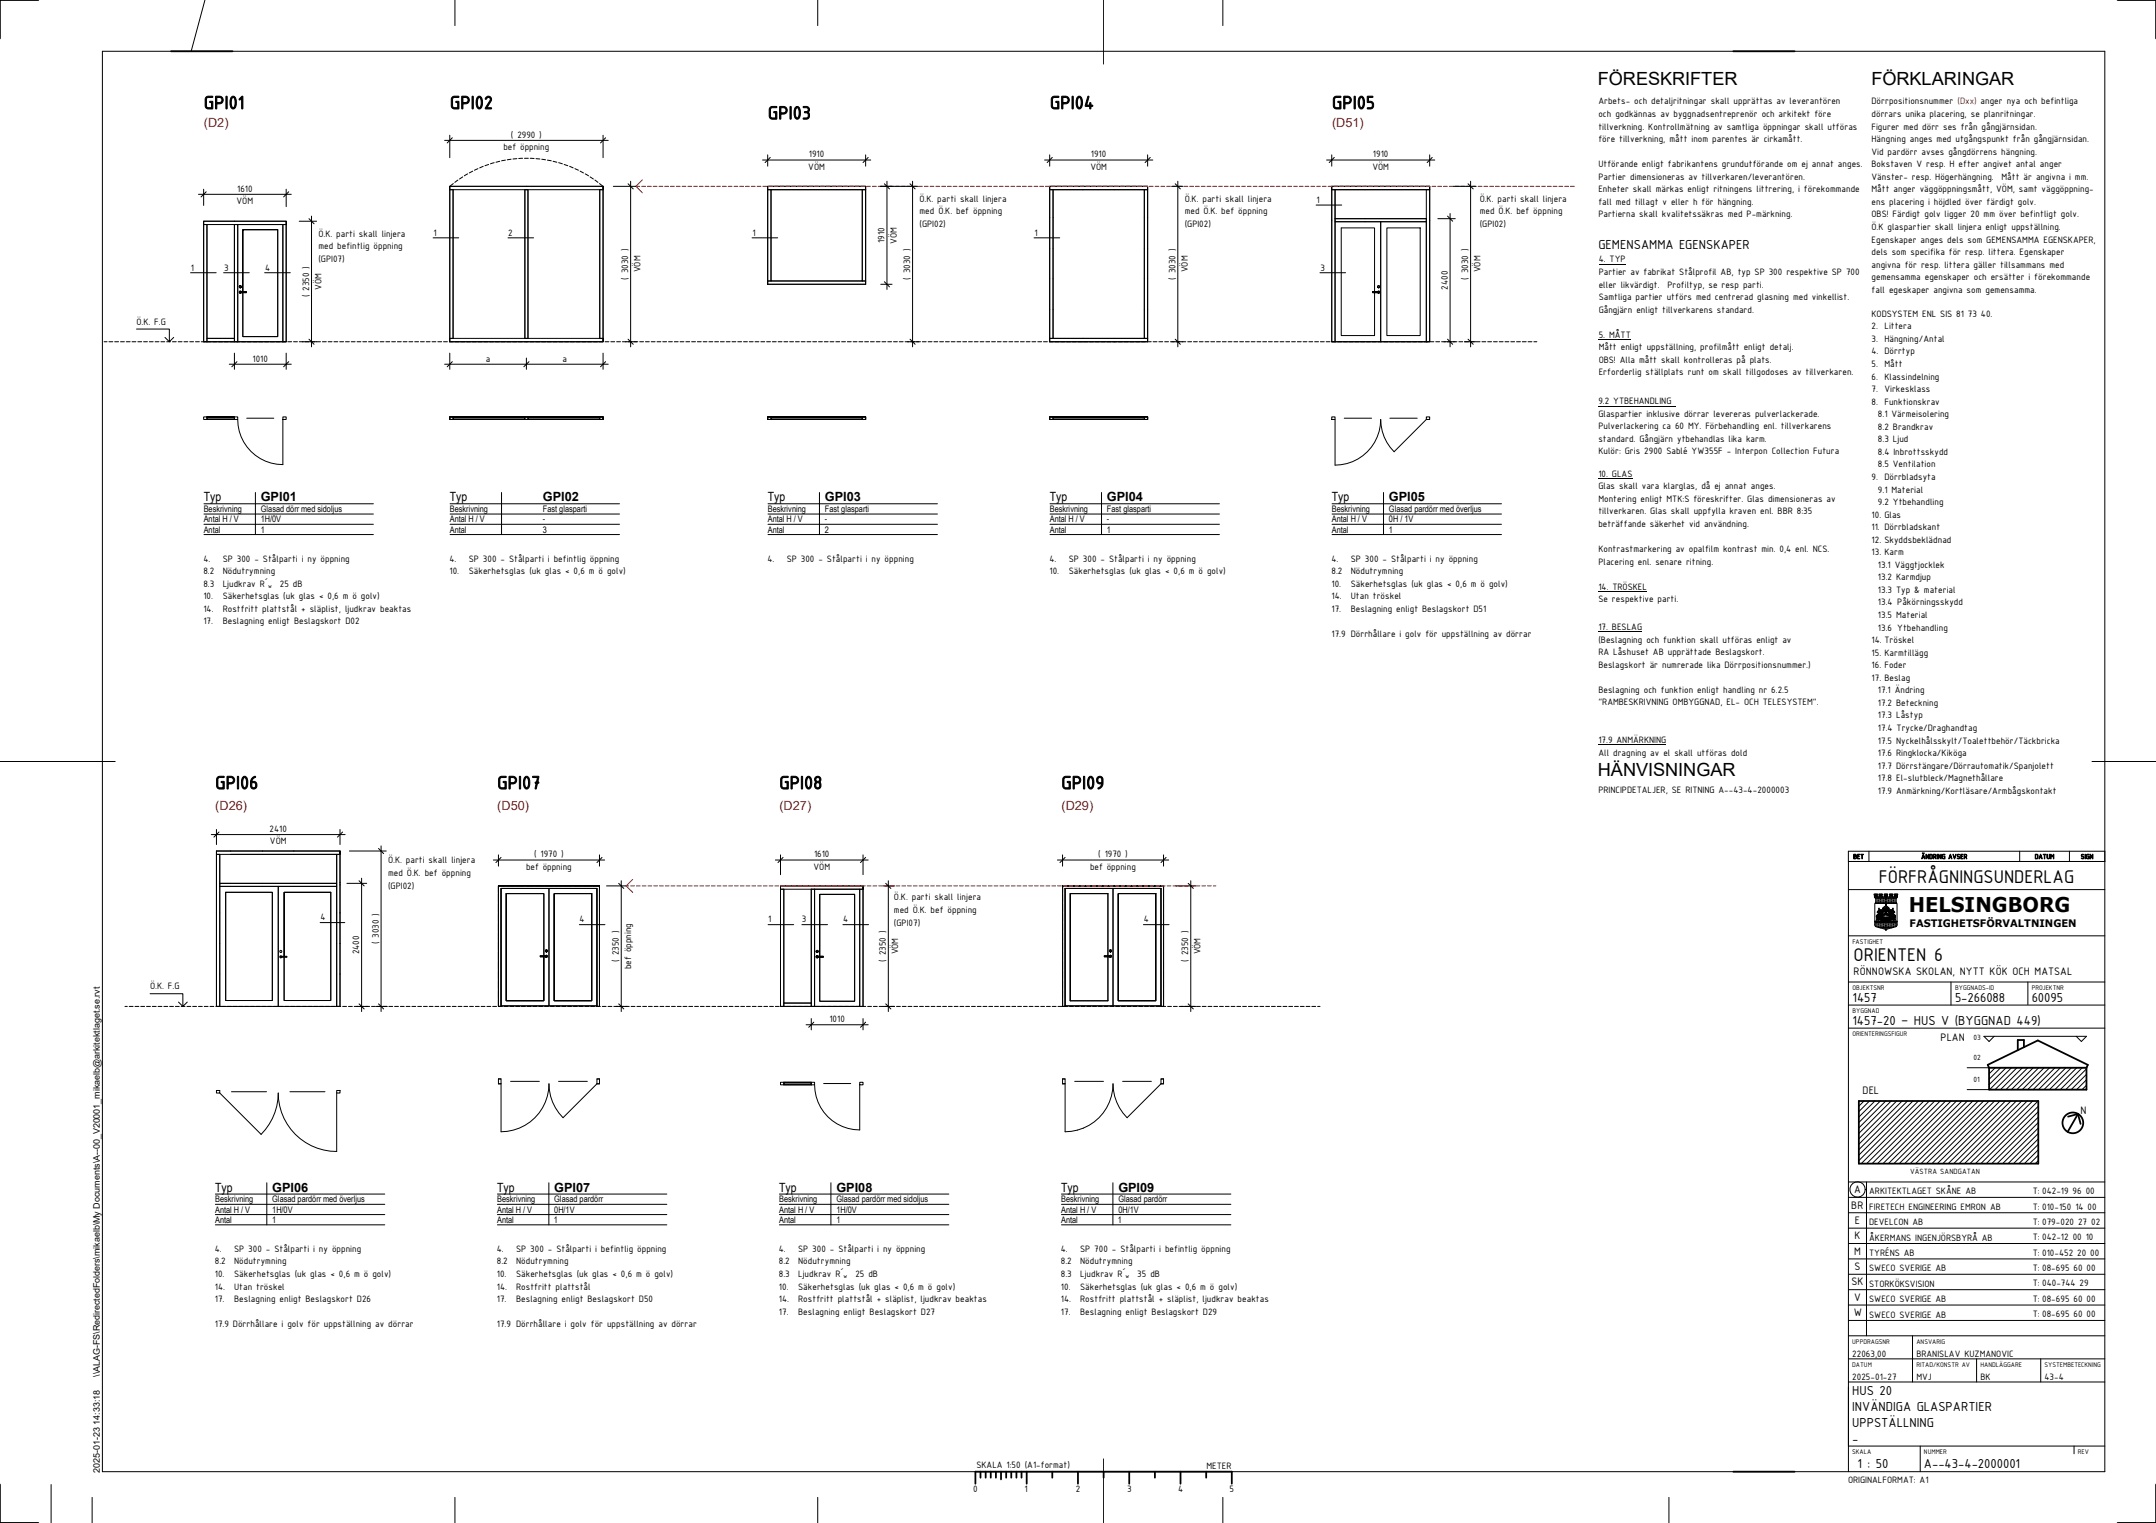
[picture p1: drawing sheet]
<svg xmlns="http://www.w3.org/2000/svg" width="841mm" height="594mm" viewBox="0 0 841 594" stroke-linecap="round" stroke-linejoin="round" font-family="sans-serif">
<defs><g id="words">
<text font-size="7.9" x="744.6" y="355.9">HELSINGBORG</text>
<g font-size="7.7">
<text x="79.5" y="42.5">GPI01</text>
<text x="175.5" y="42.5">GPI02</text>
<text x="299.6" y="46.5">GPI03</text>
<text x="409.6" y="42.5">GPI04</text>
<text x="519.6" y="42.5">GPI05</text>
<text x="84" y="307.8">GPI06</text>
<text x="194" y="307.8">GPI07</text>
<text x="304" y="307.8">GPI08</text>
<text x="414" y="307.8">GPI09</text>
<text x="732.9" y="344.6">FÖRFRÅGNINGSUNDERLAG</text>
<text x="723.1" y="374.8">ORIENTEN 6</text>
</g>
<g font-size="7.1">
<text x="623.3" y="33.1">FÖRESKRIFTER</text>
<text x="730" y="33.1">FÖRKLARINGAR</text>
<text x="623.3" y="302.8">HÄNVISNINGAR</text>
</g>
<g font-size="5.5">
<text x="623.5" y="97.1">GEMENSAMMA EGENSKAPER</text>
<text x="722.6" y="391">1457</text>
<text x="762.6" y="391">5-266088</text>
<text x="792.5" y="391">60095</text>
<text x="722.6" y="400">1457-20 – HUS V (BYGGNAD 449)</text>
<text x="722.5" y="544.2">HUS 20</text>
<text x="722.5" y="550.3">INVÄNDIGA GLASPARTIER</text>
<text x="722.5" y="556.6">UPPSTÄLLNING</text>
<text x="722.5" y="562.9">-</text>
<text x="724.6" y="572.6">1 : 50</text>
<text x="750.5" y="572.6">A--43-4-2000001</text>
</g>
<g font-size="5" fill="#f00">
<text x="79.5" y="49.6">(D2)</text>
<text x="519.6" y="49.6">(D51)</text>
<text x="84" y="316">(D26)</text>
<text x="194" y="316">(D50)</text>
<text x="304" y="316">(D27)</text>
<text x="414.1" y="316">(D29)</text>
</g>
<g font-size="5">
<text x="79.5" y="195.5">Typ</text>
<text x="101.7" y="195.5">GPI01</text>
<text x="175.5" y="195.5">Typ</text>
<text x="211.8" y="195.5">GPI02</text>
<text x="299.5" y="195.5">Typ</text>
<text x="321.8" y="195.5">GPI03</text>
<text x="409.5" y="195.5">Typ</text>
<text x="431.8" y="195.5">GPI04</text>
<text x="519.5" y="195.5">Typ</text>
<text x="541.8" y="195.5">GPI05</text>
<text x="83.9" y="464.8">Typ</text>
<text x="106.2" y="464.8">GPI06</text>
<text x="193.9" y="464.8">Typ</text>
<text x="216.2" y="464.8">GPI07</text>
<text x="304" y="464.8">Typ</text>
<text x="326.2" y="464.8">GPI08</text>
<text x="414" y="464.8">Typ</text>
<text x="436.2" y="464.8">GPI09</text>
</g>
<g font-size="4.6">
<text x="723.1" y="380.3">RÖNNOWSKA SKOLAN, NYTT KÖK OCH MATSAL</text>
<text x="757" y="406.1">PLAN</text>
<text x="726.6" y="426.7">DEL</text>
<text x="811.6" y="434.4">N</text>
<text x="723.2" y="465.4">A</text>
<text x="722.2" y="471.4">BR</text>
<text x="723.6" y="477.4">E</text>
<text x="723.3" y="483.4">K</text>
<text x="723.2" y="489.4">M</text>
<text x="723.3" y="495.4">S</text>
<text x="722.2" y="501.4">SK</text>
<text x="723.2" y="507.4">V</text>
<text x="723.1" y="513.4">W</text>
</g>
<text font-size="4" x="744.9" y="361.6">FASTIGHETSFÖRVALTNINGEN</text>
<g font-size="3.9">
<text x="623.5" y="40.7">Arbets- och detaljritningar skall upprättas av leverantören</text>
<text x="730.1" y="40.7">Dörrpositionsnummer (Dxx) anger nya och befintliga</text>
<text x="623.5" y="45.6">och godkännas av byggnadsentreprenör och arkitekt före</text>
<text x="730.1" y="45.6">dörrars unika placering, se planritningar.</text>
<text x="199.3" y="53.7">( 2990 )</text>
<text x="623.5" y="50.5">tillverkning. Kontrollmätning av samtliga öppningar skall utföras</text>
<text x="730.1" y="50.5">Figurer med dörr ses från gångjärnsidan.</text>
<text x="196.4" y="58.5">bef öppning</text>
<text x="623.5" y="55.4">före tillverkning, mått inom parentes är cirkamått.</text>
<text x="730.1" y="55.4">Hängning anges med utgångspunkt från gångjärnsidan.</text>
<text x="315.6" y="61.4">1910</text>
<text x="425.6" y="61.4">1910</text>
<text x="535.6" y="61.4">1910</text>
<text x="623.5" y="65.2">Utförande enligt fabrikantens grundutförande om ej annat anges.</text>
<text x="730.1" y="60.3">Vid pardörr avses gångdörrens hängning.</text>
<text x="730.1" y="65.2">Bokstaven V resp. H efter angivet antal anger</text>
<text x="315.3" y="66.2">VÖM</text>
<text x="425.3" y="66.2">VÖM</text>
<text x="535.3" y="66.2">VÖM</text>
<text x="623.5" y="70.1">Partier dimensioneras av tillverkaren/leverantören.</text>
<text x="730.1" y="70.1">Vänster- resp. Högerhängning.</text>
<text x="780.8" y="70.1">Mått är angivna i mm.</text>
<text x="92.5" y="74.8">1610</text>
<text x="623.5" y="75">Enheter skall märkas enligt ritningens littrering, i förekommande</text>
<text x="730.1" y="75">Mått anger väggöppningsmått, VÖM, samt väggöppning-</text>
<text x="92.3" y="79.6">VÖM</text>
<text x="358.7" y="78.8">Ö.K. parti skall linjera</text>
<text x="358.7" y="83.7">med Ö.K. bef öppning</text>
<text x="462.1" y="78.8">Ö.K. parti skall linjera</text>
<text x="462.1" y="83.7">med Ö.K. bef öppning</text>
<text x="513.5" y="79.1">1</text>
<text x="577.2" y="78.8">Ö.K. parti skall linjera</text>
<text x="577.2" y="83.7">med Ö.K. bef öppning</text>
<text x="623.5" y="79.9">fall med tillagt v eller h för hängning.</text>
<text x="730.1" y="79.9">ens placering i höjdled över färdigt golv.</text>
<text x="358.7" y="88.6">(GPI02)</text>
<text x="462.1" y="88.6">(GPI02)</text>
<text x="577.2" y="88.6">(GPI02)</text>
<text x="623.5" y="84.8">Partierna skall kvalitetssäkras med P-märkning.</text>
<text x="730.1" y="84.8">OBS! Färdigt golv ligger 20 mm över befintligt golv.</text>
<text x="730.1" y="89.7">Ö.K glaspartier skall linjera enligt uppställning.</text>
<text x="124.2" y="92.4">Ö.K. parti skall linjera</text>
<text x="169.1" y="91.9">1</text>
<text x="198.3" y="91.9">2</text>
<text x="293.5" y="91.9">1</text>
<text x="345" y="94.8" transform="rotate(-90 345 94.8)">1910</text>
<text x="349.8" y="95.1" transform="rotate(-90 349.8 95.1)">VÖM</text>
<text x="403.5" y="91.9">1</text>
<text x="730.1" y="94.6">Egenskaper anges dels som GEMENSAMMA EGENSKAPER,</text>
<text x="124.2" y="97.2">med befintlig öppning</text>
<text x="730.1" y="99.5">dels som specifika för resp. littera. Egenskaper</text>
<text x="74.4" y="105.6">1</text>
<text x="87.4" y="105.6">3</text>
<text x="103.4" y="105.6">4</text>
<text x="124.2" y="102.2">(GPI07)</text>
<text x="249.9" y="106.3" transform="rotate(-90 249.9 106.3)">VÖM</text>
<text x="463.3" y="106.3" transform="rotate(-90 463.3 106.3)">VÖM</text>
<text x="515.1" y="105.6">3</text>
<text x="577.5" y="106.3" transform="rotate(-90 577.5 106.3)">VÖM</text>
<text x="623.6" y="102.4">4. TYP</text>
<text x="623.6" y="107.3">Partier av fabrikat Stålprofil AB, typ SP 300 respektive SP 700</text>
<text x="730.1" y="104.4">angivna för resp. littera gäller tillsammans med</text>
<text x="125.4" y="113.1" transform="rotate(-90 125.4 113.1)">VÖM</text>
<text x="245.1" y="109" transform="rotate(-90 245.1 109)">( 3030 )</text>
<text x="355" y="109" transform="rotate(-90 355 109)">( 3030 )</text>
<text x="458.5" y="109" transform="rotate(-90 458.5 109)">( 3030 )</text>
<text x="564.7" y="113" transform="rotate(-90 564.7 113)">2400</text>
<text x="572.7" y="109" transform="rotate(-90 572.7 109)">( 3030 )</text>
<text x="623.6" y="112.2">eller likvärdigt.</text>
<text x="650.4" y="112.2">Profiltyp, se resp parti.</text>
<text x="730.1" y="109.3">gemensamma egenskaper och ersätter i förekommande</text>
<text x="120.6" y="115.8" transform="rotate(-90 120.6 115.8)">( 2350 )</text>
<text x="623.6" y="117.1">Samtliga partier utförs med centrerad glasning med vinkellist.</text>
<text x="730.1" y="114.2">fall egeskaper angivna som gemensamma.</text>
<text x="623.6" y="121.9">Gångjärn enligt tillverkarens standard.</text>
<text x="730.1" y="123.6">KODSYSTEM ENL SIS 81 73 40.</text>
<text x="53.3" y="126.7">Ö.K. F.G</text>
<text x="623.6" y="131.7">5. MÅTT</text>
<text x="730.1" y="128.5">2. Littera</text>
<text x="623.6" y="136.6">Mått enligt uppställning, profilmått enligt detalj.</text>
<text x="730.1" y="133.4">3. Hängning/Antal</text>
<text x="98.5" y="141.1">1010</text>
<text x="189.5" y="141.1">a</text>
<text x="219.4" y="141.1">a</text>
<text x="623.6" y="141.5">OBS! Alla mått skall kontrolleras på plats.</text>
<text x="730.1" y="138.3">4. Dörrtyp</text>
<text x="730.1" y="143.2">5. Mått</text>
<text x="623.6" y="146.4">Erforderlig ställplats runt om skall tillgodoses av tillverkaren.</text>
<text x="730.1" y="148.1">6. Klassindelning</text>
<text x="730.1" y="153">7. Virkesklass</text>
<text x="623.5" y="157.6">9.2 YTBEHANDLING</text>
<text x="730.1" y="157.8">8. Funktionskrav</text>
<text x="623.5" y="162.5">Glaspartier inklusive dörrar levereras pulverlackerade.</text>
<text x="623.5" y="167.4">Pulverlackering ca 60 MY. Förbehandling enl. tillverkarens</text>
<text x="732.6" y="162.7">8.1 Värmeisolering</text>
<text x="732.6" y="167.6">8.2 Brandkrav</text>
<text x="623.5" y="172.3">standard. Gångjärn ytbehandlas lika karm.</text>
<text x="732.6" y="172.5">8.3 Ljud</text>
<text x="623.5" y="177.2">Kulör: Gris 2900 Sablé YW355F - Interpon Collection Futura</text>
<text x="732.6" y="177.4">8.4 Inbrottsskydd</text>
<text x="623.5" y="185.9">10. GLAS</text>
<text x="732.6" y="182.3">8.5 Ventilation</text>
<text x="623.5" y="190.8">Glas skall vara klarglas, då ej annat anges.</text>
<text x="730.1" y="187.2">9. Dörrbladsyta</text>
<text x="623.5" y="195.7">Montering enligt MTK:S föreskrifter. Glas dimensioneras av</text>
<text x="732.6" y="192.1">9.1 Material</text>
<text x="732.6" y="197">9.2 Ytbehandling</text>
<text x="623.5" y="200.6">tillverkaren. Glas skall uppfylla kraven enl. BBR 8:35</text>
<text x="730.1" y="201.9">10. Glas</text>
<text x="623.5" y="205.5">beträffande säkerhet vid användning.</text>
<text x="730.1" y="206.8">11. Dörrbladskant</text>
<text x="623.5" y="215.3">Kontrastmarkering av opalfilm kontrast min. 0,4 enl. NCS.</text>
<text x="730.1" y="211.7">12. Skyddsbeklädnad</text>
<text x="79.3" y="219.1">4.</text>
<text x="86.9" y="219.1">SP 300 - Stålparti i ny öppning</text>
<text x="175.3" y="219.1">4.</text>
<text x="182.9" y="219.1">SP 300 - Stålparti i befintlig öppning</text>
<text x="299.4" y="219.1">4.</text>
<text x="306.9" y="219.1">SP 300 - Stålparti i ny öppning</text>
<text x="409.4" y="219.1">4.</text>
<text x="416.9" y="219.1">SP 300 - Stålparti i ny öppning</text>
<text x="519.4" y="219.1">4.</text>
<text x="526.9" y="219.1">SP 300 - Stålparti i ny öppning</text>
<text x="623.5" y="220.2">Placering enl. senare ritning.</text>
<text x="730.1" y="216.6">13. Karm</text>
<text x="732.6" y="221.5">13.1 Väggtjocklek</text>
<text x="79.3" y="223.9">8.2</text>
<text x="86.9" y="223.9">Nödutrymning</text>
<text x="175.3" y="223.9">10.</text>
<text x="182.9" y="223.9">Säkerhetsglas (uk glas &lt; 0,6 m ö golv)</text>
<text x="409.4" y="223.9">10.</text>
<text x="416.9" y="223.9">Säkerhetsglas (uk glas &lt; 0,6 m ö golv)</text>
<text x="519.4" y="223.9">8.2</text>
<text x="526.9" y="223.9">Nödutrymning</text>
<text x="732.6" y="226.4">13.2 Karmdjup</text>
<text x="79.3" y="228.9">8.3</text>
<text x="79.3" y="233.7">10.</text>
<text x="86.9" y="233.7">Säkerhetsglas (uk glas &lt; 0,6 m ö golv)</text>
<text x="86.9" y="228.9">Ljudkrav R´</text>
<text x="109.2" y="228.9">25 dB</text>
<text x="519.4" y="228.9">10.</text>
<text x="519.4" y="233.7">14.</text>
<text x="526.9" y="228.9">Säkerhetsglas (uk glas &lt; 0,6 m ö golv)</text>
<text x="526.9" y="233.7">Utan tröskel</text>
<text x="623.5" y="230">14. TRÖSKEL</text>
<text x="732.6" y="231.3">13.3 Typ &amp; material</text>
<text x="79.3" y="238.6">14.</text>
<text x="86.9" y="238.6">Rostfritt plattstål + släplist, ljudkrav beaktas</text>
<text x="519.4" y="238.6">17.</text>
<text x="526.9" y="238.6">Beslagning enligt Beslagskort D51</text>
<text x="623.5" y="234.9">Se respektive parti.</text>
<text x="732.6" y="236.2">13.4 Påkörningsskydd</text>
<text x="79.3" y="243.5">17.</text>
<text x="86.9" y="243.5">Beslagning enligt Beslagskort D02</text>
<text x="623.5" y="245.8">17. BESLAG</text>
<text x="732.6" y="241.1">13.5 Material</text>
<text x="732.6" y="246">13.6 Ytbehandling</text>
<text x="519.4" y="248.4">17.9 Dörrhållare i golv för uppställning av dörrar</text>
<text x="623.5" y="250.7">(Beslagning och funktion skall utföras enligt av</text>
<text x="730.1" y="250.9">14. Tröskel</text>
<text x="623.5" y="255.6">RA Låshuset AB upprättade Beslagskort.</text>
<text x="730.1" y="255.8">15. Karmtillägg</text>
<text x="623.5" y="260.5">Beslagskort är numrerade lika Dörrpositionsnummer.)</text>
<text x="730.1" y="260.6">16. Foder</text>
<text x="730.1" y="265.6">17. Beslag</text>
<text x="623.5" y="270.3">Beslagning och funktion enligt handling nr 6.2.5</text>
<text x="623.5" y="275.2">&quot;RAMBESKRIVNING OMBYGGNAD, EL- OCH TELESYSTEM&quot;.</text>
<text x="732.6" y="270.4">17.1 Ändring</text>
<text x="732.6" y="275.3">17.2 Beteckning</text>
<text x="732.6" y="280.2">17.3 Låstyp</text>
<text x="732.6" y="285.1">17.4 Trycke/Draghandtag</text>
<text x="623.5" y="289.8">17.9 ANMÄRKNING</text>
<text x="732.6" y="290">17.5 Nyckelhålsskylt/Toalettbehör/Täckbricka</text>
<text x="623.5" y="294.7">All dragning av el skall utföras dold</text>
<text x="732.6" y="294.9">17.6 Ringklocka/Kiköga</text>
<text x="732.6" y="299.8">17.7 Dörrstängare/Dörrautomatik/Spanjolett</text>
<text x="732.6" y="304.7">17.8 El-slutbleck/Magnethållare</text>
<text x="623.5" y="309.2">PRINCIPDETALJER, SE RITNING A--43-4-2000003</text>
<text x="732.6" y="309.6">17.9 Anmärkning/Kortläsare/Armbågskontakt</text>
<text x="105.1" y="324.5">2410</text>
<text x="105.3" y="329.3">VÖM</text>
<text x="208.4" y="334.4">( 1970 )</text>
<text x="317.5" y="334.4">1610</text>
<text x="428.4" y="334.4">( 1970 )</text>
<text x="151.4" y="336.8">Ö.K. parti skall linjera</text>
<text x="151.4" y="341.7">med Ö.K. bef öppning</text>
<text x="205.2" y="339.2">bef öppning</text>
<text x="317.3" y="339.2">VÖM</text>
<text x="425.2" y="339.2">bef öppning</text>
<text x="151.4" y="346.6">(GPI02)</text>
<text x="348.7" y="351.2">Ö.K. parti skall linjera</text>
<text x="125" y="359.1">4</text>
<text x="226.1" y="359.8">4</text>
<text x="299.6" y="359.8">1</text>
<text x="312.8" y="359.8">3</text>
<text x="328.9" y="359.8">4</text>
<text x="348.7" y="356.1">med Ö.K. bef öppning</text>
<text x="446.1" y="359.8">4</text>
<text x="348.7" y="361">(GPI07)</text>
<text x="147.7" y="368.3" transform="rotate(-90 147.7 368.3)">( 3030 )</text>
<text x="140.1" y="372.2" transform="rotate(-90 140.1 372.2)">2400</text>
<text x="241.4" y="375.1" transform="rotate(-90 241.4 375.1)">( 2350 )</text>
<text x="345.6" y="375.1" transform="rotate(-90 345.6 375.1)">( 2350 )</text>
<text x="350.4" y="372.3" transform="rotate(-90 350.4 372.3)">VÖM</text>
<text x="463.6" y="375.1" transform="rotate(-90 463.6 375.1)">( 2350 )</text>
<text x="468.4" y="372.3" transform="rotate(-90 468.4 372.3)">VÖM</text>
<text x="246.2" y="378" transform="rotate(-90 246.2 378)">bef öppning</text>
<text x="58.5" y="386">Ö.K. F.G</text>
<text x="323.6" y="398.7">1010</text>
<text x="729.1" y="465.8">ARKITEKTLAGET SKÅNE AB</text>
<text x="792.9" y="465.8">T: 042-19 96 00</text>
<text x="729.1" y="472">FIRETECH ENGINEERING EMRON AB</text>
<text x="792.9" y="471.8">T: 010-150 14 00</text>
<text x="729.1" y="478">DEVELCON AB</text>
<text x="792.9" y="477.8">T: 079-020 27 02</text>
<text x="729.1" y="484">ÅKERMANS INGENJÖRSBYRÅ AB</text>
<text x="792.9" y="483.8">T: 042-12 00 10</text>
<text x="83.8" y="488.3">4.</text>
<text x="91.3" y="488.3">SP 300 - Stålparti i ny öppning</text>
<text x="193.8" y="488.3">4.</text>
<text x="201.3" y="488.3">SP 300 - Stålparti i befintlig öppning</text>
<text x="303.8" y="488.3">4.</text>
<text x="311.4" y="488.3">SP 300 - Stålparti i ny öppning</text>
<text x="413.8" y="488.3">4.</text>
<text x="421.4" y="488.3">SP 700 - Stålparti i befintlig öppning</text>
<text x="729.1" y="490">TYRÉNS AB</text>
<text x="792.9" y="489.8">T: 010-452 20 00</text>
<text x="83.8" y="493.2">8.2</text>
<text x="91.3" y="493.2">Nödutrymning</text>
<text x="193.8" y="493.2">8.2</text>
<text x="201.3" y="493.2">Nödutrymning</text>
<text x="303.8" y="493.2">8.2</text>
<text x="311.4" y="493.2">Nödutrymning</text>
<text x="413.8" y="493.2">8.2</text>
<text x="421.4" y="493.2">Nödutrymning</text>
<text x="729.1" y="496">SWECO SVERIGE AB</text>
<text x="792.9" y="495.8">T: 08-695 60 00</text>
<text x="83.8" y="498.1">10.</text>
<text x="83.8" y="503">14.</text>
<text x="91.3" y="498.1">Säkerhetsglas (uk glas &lt; 0,6 m ö golv)</text>
<text x="91.3" y="503">Utan tröskel</text>
<text x="193.8" y="498.1">10.</text>
<text x="193.8" y="503">14.</text>
<text x="201.3" y="498.1">Säkerhetsglas (uk glas &lt; 0,6 m ö golv)</text>
<text x="201.3" y="503">Rostfritt plattstål</text>
<text x="303.8" y="498.1">8.3</text>
<text x="303.8" y="503">10.</text>
<text x="311.4" y="503">Säkerhetsglas (uk glas &lt; 0,6 m ö golv)</text>
<text x="311.4" y="498.1">Ljudkrav R´</text>
<text x="333.7" y="498.1">25 dB</text>
<text x="413.8" y="503">10.</text>
<text x="413.8" y="498.1">8.3</text>
<text x="421.4" y="503">Säkerhetsglas (uk glas &lt; 0,6 m ö golv)</text>
<text x="421.4" y="498.1">Ljudkrav R´</text>
<text x="443.7" y="498.1">35 dB</text>
<text x="729.1" y="502">STORKÖKSVISION</text>
<text x="792.9" y="501.8">T: 040-744 29</text>
<text x="83.8" y="507.9">17.</text>
<text x="91.3" y="507.9">Beslagning enligt Beslagskort D26</text>
<text x="193.8" y="507.9">17.</text>
<text x="201.3" y="507.9">Beslagning enligt Beslagskort D50</text>
<text x="303.8" y="507.9">14.</text>
<text x="311.4" y="507.9">Rostfritt plattstål + släplist, ljudkrav beaktas</text>
<text x="413.8" y="507.9">14.</text>
<text x="421.4" y="507.9">Rostfritt plattstål + släplist, ljudkrav beaktas</text>
<text x="729.1" y="508">SWECO SVERIGE AB</text>
<text x="792.9" y="507.8">T: 08-695 60 00</text>
<text x="303.8" y="512.8">17.</text>
<text x="311.4" y="512.8">Beslagning enligt Beslagskort D27</text>
<text x="413.8" y="512.8">17.</text>
<text x="421.4" y="512.8">Beslagning enligt Beslagskort D29</text>
<text x="729.1" y="514">SWECO SVERIGE AB</text>
<text x="792.9" y="513.8">T: 08-695 60 00</text>
<text x="83.8" y="517.7">17.9 Dörrhållare i golv för uppställning av dörrar</text>
<text x="193.8" y="517.7">17.9 Dörrhållare i golv för uppställning av dörrar</text>
<text x="722.5" y="529.2">22063,00</text>
<text x="747.5" y="529.2">BRANISLAV KUZMANOVIC</text>
<text x="722.5" y="538.2">2025-01-27</text>
<text x="747.5" y="538.2">MVJ</text>
<text x="772.5" y="538.2">BK</text>
<text x="797.5" y="538.2">43-4</text>
<text x="380.9" y="572.6">SKALA 1:50 (A1-format)</text>
<text x="470.6" y="573">METER</text>
<text x="720.9" y="578.5">ORIGINALFORMAT: A1</text>
<text x="379.6" y="582.1">0</text>
<text x="399.6" y="582.1">1</text>
<text x="419.6" y="582.1">2</text>
<text x="439.6" y="582.1">3</text>
<text x="459.6" y="582.1">4</text>
<text x="479.6" y="582.1">5</text>
</g>
<g font-size="3.5">
<text x="79.5" y="203.7">Antal H / V</text>
<text x="79.5" y="199.7">Beskrivning</text>
<text x="101.7" y="203.7">1H/0V</text>
<text x="101.7" y="199.7">Glasad dörr med sidoljus</text>
<text x="175.5" y="203.7">Antal H / V</text>
<text x="175.5" y="199.7">Beskrivning</text>
<text x="211.8" y="203.7">-</text>
<text x="211.8" y="199.7">Fast glasparti</text>
<text x="299.5" y="203.7">Antal H / V</text>
<text x="299.5" y="199.7">Beskrivning</text>
<text x="321.8" y="203.7">-</text>
<text x="321.8" y="199.7">Fast glasparti</text>
<text x="409.5" y="203.7">Antal H / V</text>
<text x="409.5" y="199.7">Beskrivning</text>
<text x="431.8" y="203.7">-</text>
<text x="431.8" y="199.7">Fast glasparti</text>
<text x="519.5" y="203.7">Antal H / V</text>
<text x="519.5" y="199.7">Beskrivning</text>
<text x="541.8" y="203.7">0H / 1V</text>
<text x="541.8" y="199.7">Glasad pardörr med överljus</text>
<text x="79.5" y="207.7">Antal</text>
<text x="101.7" y="207.7">1</text>
<text x="175.5" y="207.7">Antal</text>
<text x="211.8" y="207.7">3</text>
<text x="299.5" y="207.7">Antal</text>
<text x="321.8" y="207.7">2</text>
<text x="409.5" y="207.7">Antal</text>
<text x="431.8" y="207.7">1</text>
<text x="519.5" y="207.7">Antal</text>
<text x="541.7" y="207.7">1</text>
<text x="83.9" y="473">Antal H / V</text>
<text x="83.9" y="469">Beskrivning</text>
<text x="106.2" y="473">1H/0V</text>
<text x="106.2" y="469">Glasad pardörr med överljus</text>
<text x="193.9" y="473">Antal H / V</text>
<text x="193.9" y="469">Beskrivning</text>
<text x="216.2" y="473">0H/1V</text>
<text x="216.2" y="469">Glasad pardörr</text>
<text x="304" y="473">Antal H / V</text>
<text x="304" y="469">Beskrivning</text>
<text x="326.2" y="473">1H/0V</text>
<text x="326.2" y="469">Glasad pardörr med sidoljus</text>
<text x="414" y="473">Antal H / V</text>
<text x="414" y="469">Beskrivning</text>
<text x="436.2" y="473">0H/1V</text>
<text x="436.2" y="469">Glasad pardörr</text>
<text x="83.9" y="477">Antal</text>
<text x="106.2" y="477">1</text>
<text x="193.9" y="477">Antal</text>
<text x="216.1" y="477">1</text>
<text x="304" y="477">Antal</text>
<text x="326.2" y="477">1</text>
<text x="414" y="477">Antal</text>
<text x="436" y="477">1</text>
<text x="38.9" y="537.1" transform="rotate(-90 38.9 537.1)">\\ALAG-FS\RedirectedFolders\mikaelb\My Documents\A--00_V20001_mikaelb@arkitektlaget.se.rvt</text>
<text x="38.9" y="574.5" transform="rotate(-90 38.9 574.5)">2025-01-23 14:33:18</text>
</g>
<g font-size="3.2">
<text x="769.8" y="405.6">03</text>
<text x="769.8" y="413.4">02</text>
<text x="769.8" y="422">01</text>
<text x="745.1" y="458">VÄSTRA SANDGATAN</text>
</g>
<g font-size="2.8">
<text x="722.9" y="335">BET</text>
<text x="749.4" y="335">ÄNDRING AVSER</text>
<text x="793.7" y="335">DATUM</text>
<text x="811.7" y="335">SIGN</text>
<text x="722.6" y="368.1">FASTIGHET</text>
<text x="722.6" y="386.1">OBJEKTSNR</text>
<text x="762.6" y="386.1">BYGGNADS-ID</text>
<text x="792.5" y="386.1">PROJEKTNR</text>
<text x="722.6" y="395.3">BYGGNAD</text>
<text x="722.6" y="404.1">ORIENTERINGSFIGUR</text>
<text x="722.5" y="524.3">UPPDRAGSNR</text>
<text x="747.5" y="524.3">ANSVARIG</text>
<text x="722.5" y="533.3">DATUM</text>
<text x="747.5" y="533.3">RITAD/KONSTR AV</text>
<text x="772.5" y="533.3">HANDLÄGGARE</text>
<text x="797.5" y="533.3">SYSTEMBETECKNING</text>
<text x="722.5" y="567.3">SKALA</text>
<text x="750.5" y="567.3">NUMMER</text>
<text x="810.5" y="567.3">REV</text>
</g>
<g font-size="2.6">
<text x="104.6" y="229.3">w</text>
<text x="329.1" y="498.6">w</text>
<text x="439.1" y="498.6">w</text>
</g>
</g></defs>
<g fill="none" stroke="#000" stroke-width=".39">
<path d="M79.9 0l-5.3 20M177.5 0v10M319 0v10M430.5 0v25M477 0v10M39.9 20h781.2v554.1h-781.2zM173.4 54.8h63.9M175.5 52.7v8.8M176.4 53.7l-2 2.1M235.2 52.7v8.8M236.2 53.7l-1.9 2.1M77.4 75.8h36.2"/>
<path d="M79.4 73.8v6.3M80.4 74.8l-2 2M111.6 73.8v6.8M112.6 74.8l-2 2M175.5 74h59.7v58h-59.7zM175.5 72.7h59.7M175.5 72.7v1.3v-1.3h29.8M176.7 74v58M176.8 71.6l-1.3 1.1M178.6 70.2l-1.2 .9M180.5 69l-1.3 .8M182.4 67.8l-1.3 .8"/>
<path d="M184.4 66.8l-1.3 .7M186.4 65.8l-1.3 .6M188.5 64.9l-1.4 .6M190.6 64.2l-1.4 .4M192.8 63.5l-1.5 .4M194.9 62.9l-1.4 .4M197.1 62.5l-1.4 .2M199.4 62.1l-1.5 .2M201.6 61.9l-1.5 .1M203.9 61.7l-1.5 .1M204.6 61.7h1.5M206 74v58v-58h-1.3v58"/>
<path d="M206.8 61.7l1.5 .1M209.1 61.9l1.5 .1M211.3 62.1l1.5 .2M213.6 62.5l1.4 .2M215.8 62.9l1.4 .4M217.9 63.5l1.5 .4M220.1 64.2l1.4 .4M222.2 64.9l1.4 .6M224.3 65.8l1.3 .6M226.3 66.8l1.3 .7M228.3 67.8l1.3 .8M230.2 69l1.3 .8"/>
<path d="M232.1 70.2l1.2 .9M233.8 71.6l1.4 1.1M234 74v58M235.2 72.7v1.3v-1.3M239.2 72.7h8.8M245 71.7l2 2M246 70.7v64.6M297.5 62.4h42.2M299.5 60.4v4.4M299.5 74h38.2v35.6h-38.2zM299.5 72.7h38.2M299.5 72.7v1.3v-1.3"/>
<path d="M300.5 61.4l-2 2M300.8 74v35.6M300.8 74h35.6v35.6h-35.6zM336.4 74v35.6M337.7 60.4v4.4M337.7 72.7v1.3v-1.3M338.7 61.4l-2 2M343.3 72.7h14.7M345 71.7l2 2M346 70.7v42.2M355 71.7l2 2M356 70.7v64.6"/>
<path d="M407.5 62.4h42.2M409.5 72.7v1.3v-1.3M409.5 74h38.2v58h-38.2zM409.5 72.7h38.2M409.5 60.4v4.4M410.5 61.4l-2 2M410.8 74v58zM422.4 74h24v58M447.7 60.4v4.4M447.7 72.7v1.3v-1.3M448.7 61.4l-2 2M457 72.7h4.4"/>
<path d="M458.4 71.7l2 2M459.4 70.7v64.6M513.4 80h10M517.5 62.4h42.2M519.5 60.4v4.4M519.5 72.7h38.2v1.3v-1.3h-25.2M519.5 72.7v1.3v-1.3M520.5 61.4l-2 2M520.8 74v59.3M557.7 60.4v4.4M558.7 61.4l-2 2M566.9 72.7h8.8"/>
<path d="M572.7 71.7l2 2M573.7 70.7v64.6M79.4 86.3v1.3v-1.3h12h20.2v1.3v-1.3zM91.4 87.6v45.7M92.7 87.6h17.6v45.7h-17.6zM92.7 87.6v45.7M94.7 89.6h13.6h-13.6v24.1zM108.3 89.6v41.7h-13.6v-17.1M110.3 87.6v45.7M116.7 86.3h6.8M120.5 85.3l2 2M121.5 84.3v51"/>
<path d="M169 92.8h9.9M198.2 92.8h10M293.4 92.8h10M403.4 92.8h10M447.7 84.9v-10.9h-1.3v58M520.8 86.5h17.8v46.8h-17.8zM520.8 85.3h35.6zM520.8 86.5h35.6M520.8 85.3v-11.3h35.6v59.3M538.6 86.5h17.8v46.8h-17.8zM541 88.9h13v42h-13zM557.7 85.9v47.4h-1.3h1.3v-59.3h-38.2v59.3"/>
<path d="M560.9 85.3h6.8M564.7 84.3l2 2M565.7 83.3v52M74.3 106.4h10M87.2 106.4h10M93.4 113.7v.5l.3 .1a.4 .4 0 0 1-.3-.6 .4 .4 0 0 1 .7 0zM93.5 111.6l-.1 .5 .3 .1a.41 .41 0 0 1-.3-.6 .41 .41 0 0 1 .7 0 .41 .41 0 0 1-.3 .6l.3-.5zM93.6 113.8l2.5-.1v.5h-2.4zM94.1 114.2l-.4 .1M103.2 106.4h10M299.5 110.9h38.2M299.5 110.9v-1.3v1.3"/>
<path d="M337.7 110.9v-1.3v1.3M343.6 110.9h4.4M345 109.9l2 2M514.9 106.4h10M535.4 113.7v.5h2.4h-2.4v-.5h2.4l.2 .3-.2 .2v-.5zM536.2 113.7v-24.8h-13v42h13v-16.7M537.4 114.2l.4 .1zM537.5 113.7h.6v.5l-.3 .1a.4 .4 0 0 0 .3-.6 .4 .4 0 0 0-.7 0zM537.5 111.6l-.1 .5 .4 .1a.41 .41 0 0 1-.3-.6 .41 .41 0 0 1 .7 0 .41 .41 0 0 1-.3 .6l.2-.5zM623.6 103.1h10.5M40.6 133.3h1.2M42.5 133.3h1.5"/>
<path d="M44.7 133.3h1.5M47 133.3h1.5M49.3 133.3h1.5M51.5 133.3h1.5M53.3 128.4h12.8v4.9l1.7-1.7M53.8 133.3h1.5M56 133.3h1.5M58.3 133.3h1.5M60.5 133.3h1.5M62.8 133.3h1.5M64.3 131.6l1.8 1.7M65 133.3h1.5"/>
<path d="M67.3 133.3h1.4M69.5 133.3h1.5M71.8 133.3h1.5M74 133.3h1.5M76.3 133.3h1.5M78.5 133.3h1.5M79.4 133.3h1.3h-1.3M79.4 133.3v-45.7h32.2v45.7M80.7 132h10.7h-10.7v-44.4v45.7h10.7M91.4 137.8v6.3M91.4 133.3h1.3h-1.3M92 133.3h19.5"/>
<path d="M111.6 137.8v6.3M111.6 133.3h-1.3h1.3M112.3 133.3h1.5M114.5 133.3h1.5M116.8 133.3h8.2M120.5 132.3l2 2M125.8 133.3h1.5M128 133.3h1.5M130.3 133.3h1.5M132.5 133.3h1.5M134.8 133.3h1.5M137 133.3h1.5"/>
<path d="M139.3 133.3h1.5M141.5 133.3h1.5M143.8 133.3h1.5M146 133.3h1.5M148.3 133.3h1.5M150.5 133.3h1.5M152.8 133.3h1.5M155 133.3h1.5M157.3 133.3h1.5M159.5 133.3h1.5M161.8 133.3h1.5M164 133.3h1.5"/>
<path d="M166.3 133.3h1.5M168.5 133.3h1.5M170.8 133.3h1.5M173 133.3h1.5M175.3 133.3h60M175.5 133.3v-1.3v1.3M175.5 137.8v6.3M205.3 133.3h29.9v-1.3v1.3M205.3 139.7v4.4M235.2 137.8v6.3M236 133.3h1.5M238.3 133.3h1.5"/>
<path d="M240.5 133.3h1.5M242.8 133.3h6M245 132.3l2 2M249.5 133.3h1.5M251.8 133.3h1.5M254 133.3h1.5M256.3 133.3h1.5M258.5 133.3h1.5M260.8 133.3h1.5M263 133.3h1.5M265.3 133.3h1.5M267.5 133.3h1.5"/>
<path d="M269.8 133.3h1.5M272 133.3h1.5M274.3 133.3h1.5M276.5 133.3h1.5M278.8 133.3h1.5M281 133.3h1.5M283.3 133.3h1.5M285.5 133.3h1.5M287.8 133.3h1.5M290 133.3h1.5M292.3 133.3h1.5M294.5 133.3h1.5"/>
<path d="M296.8 133.3h1.5M299 133.3h1.5M301.3 133.3h1.5M303.6 133.3h1.4M305.8 133.3h1.5M308 133.3h1.5M310.3 133.3h1.5M312.5 133.3h1.5M314.8 133.3h1.5M317 133.3h1.5M319.3 133.3h1.5M321.5 133.3h1.5"/>
<path d="M323.8 133.3h1.5M326.1 133.3h1.5M328.3 133.3h1.5M330.5 133.3h1.5M332.8 133.3h1.5M335 133.3h1.5M337.3 133.3h1.5M339.6 133.3h1.4M341.8 133.3h1.5M344 133.3h1.5M346.3 133.3h1.5M348.6 133.3h1.5"/>
<path d="M350.8 133.3h1.5M353.1 133.3h5.9M355 132.3l2 2M359.8 133.3h1.5M362.1 133.3h1.5M364.3 133.3h1.5M366.5 133.3h1.5M368.8 133.3h1.5M371.1 133.3h1.5M373.3 133.3h1.5M375.6 133.3h1.5M377.8 133.3h1.5"/>
<path d="M380 133.3h1.5M382.3 133.3h1.5M384.6 133.3h1.5M386.8 133.3h1.5M389.1 133.3h1.4M391.3 133.3h1.5M393.6 133.3h1.5M395.8 133.3h1.5M398.1 133.3h1.5M400.3 133.3h1.5M402.5 133.3h1.6M404.8 133.3h1.5"/>
<path d="M407.1 133.3h1.5M409.3 133.3h39.8M409.5 120.7v11.3h1.3M409.5 133.3v-1.3v1.3M422.4 132h24M434.7 133.3h13v-1.3v1.3M449.8 133.3h1.5M452.1 133.3h1.5M454.3 133.3h1.5M456.6 133.3h6M458.4 132.3l2 2M463.3 133.3h1.5"/>
<path d="M465.6 133.3h1.5M467.8 133.3h1.5M470.1 133.3h1.5M472.3 133.3h1.5M474.6 133.3h1.5M476.8 133.3h1.5M479.1 133.3h1.5M481.3 133.3h1.5M483.6 133.3h1.5M485.8 133.3h1.5M488.1 133.3h1.5M490.3 133.3h1.5"/>
<path d="M492.6 133.3h1.5M494.8 133.3h1.5M497.1 133.3h1.5M499.3 133.3h1.5M501.6 133.3h1.5M503.8 133.3h1.5M506.1 133.3h1.5M508.3 133.3h1.5M510.6 133.3h1.5M512.8 133.3h1.5M515.1 133.3h1.5M517.3 133.3h1.5"/>
<path d="M519.5 133.3h1.3h-1.3M519.6 133.3h37.5M557.8 133.3h1.5M560.1 133.3h1.5M562.3 133.3h6M564.7 132.3l2 2M569.1 133.3h1.5M571.3 133.3h4.4M572.7 132.3l2 2M575.8 133.3h1.5M578.1 133.3h1.5M580.3 133.3h1.5"/>
<path d="M582.6 133.3h1.5M584.8 133.3h1.5M587.1 133.3h1.5M589.3 133.3h1.5M591.6 133.3h1.5M593.8 133.3h1.5M596.1 133.3h1.5M598.3 133.3h1.2M623.6 132.5h12.5M89.4 142.1h24.2M92.4 141.1l-2 2M112.6 141.1l-2 2"/>
<path d="M173.4 142.1h63.9M176.4 141.1l-2 2M206.4 141.1l-2.1 2M236.2 141.1l-1.9 2M623.5 158.4h30.2M79.4 162.6h1.3v1h-1.3zM80.7 162.9h10.7v.5h-10.7zM80.7 163.6h10.7M91.4 162.6h-10.7h10.7M91.4 162.6h1.3v1h-1.3zM92.7 163.6a17.6 17.6 0 0 0 17.6 17.6v-17.6M96.2 163.1h10.6"/>
<path d="M110.3 162.6h1.3v1h-1.3zM175.5 162.6h1.2v1h-1.2zM175.5 162.6v1v-1M175.5 163.6h59.7M176.7 162.9h28v.5h-28zM204.7 162.6h1.3v1h-1.3zM205.3 162.6h29.9v1v-1zM205.3 162.6h-29.8h29.8M206 162.9h28v.5h-28zM234 162.6h1.2v1h-1.2zM299.5 162.6h1.3v1h-1.3zM299.5 162.6v1v-1"/>
<path d="M299.5 163.6h38.2M300.8 162.9h35.6v.5h-35.6zM336.4 162.6h1.3v1h-1.3zM337.7 162.6v1v-1M337.7 162.6h-38.2h38.2M409.5 162.6v1v-1M409.5 163.6h38.2M409.5 162.6h1.3v1h-1.3zM410.8 162.9h35.6v.5h-35.6zM422.4 162.6h-12.9h12.9M434.7 162.6h13v1v-1zM434.7 162.6h-12.3h12.3"/>
<path d="M446.4 162.6h1.3v1h-1.3zM519.5 162.6h1.3v1h-1.3zM524.4 163.1h10.6M542.2 163.1h10.6M556.4 163.6l-12.6 12.6a17.7 17.7 0 0 1-5.2-12.6 17.8 17.8 0 0 1-17.8 17.8v-17.8M556.4 162.6h1.3v1h-1.3zM79.6 196.5h66M99.6 192.1v16.4M175.6 196.5h66.1M195.6 192.1v16.4M299.6 196.5h66.1M319.7 192.1v16.4"/>
<path d="M409.6 196.5h66.1M429.7 192.1v16.4M519.6 196.5h66.1M539.7 192.1v16.4M623.5 186.7h13.3M79.6 200.5h66M79.6 204.5h66M79.6 208.5h66M175.6 200.5h66.1M175.6 204.5h66.1M175.6 208.5h66.1M299.6 200.5h66.1"/>
<path d="M299.6 204.5h66.1M299.6 208.5h66.1M409.6 200.5h66.1M409.6 204.5h66.1M409.6 208.5h66.1M519.6 200.5h66.1M519.6 204.5h66.1M519.6 208.5h66.1M623.5 230.7h19M623.5 246.5h17.1M0 297h44.9M623.5 290.6h26.5"/>
<path d="M816.1 297h25M82.4 325.5h52.2M84.4 323.6v5.8M85.4 324.5l-2 2M85.7 333.3v59.3M90 333.3h41.3v10.9M132.6 332h-48.2v1.3v-1.3h5.6M132.6 332v1.3v-1.3M132.6 323.6v5.8M133.6 324.5l-2 2M136.3 332h14.4M147.7 331l1.9 2"/>
<path d="M148.7 330v64.6M192.4 335.5h43.5M194.4 333.5v4.4M195.5 334.5l-2.1 2M233.8 333.5v4.4M234.8 334.5l-1.9 2M302.5 335.5h36.2M304.5 333.5v7.7M305.5 334.5l-2 2M336.7 333.5v7.7M337.7 334.5l-2 2M412.5 335.5h43.4"/>
<path d="M414.5 333.5v4.4M415.5 334.5l-2 2M453.9 333.5v4.4M454.9 334.5l-2 2M729 332v4M787.8 332v4M807.3 332v4M821.1 332h-100.1v4h100.1h-100.1v238.1M85.7 344.6h45.6zM85.7 345.8h45.6v46.8h-22.8v-46.8v46.8h-22.8zM88 348.1h18.2v42.2h-18.2zM110.8 348.1h18.2h-18.2v24.9z"/>
<path d="M124.9 359.9h9.6M129 348.1v42.2h-18.2v-16.9M131.3 344.6v1.2h-16.7M132.6 344.2v-10.9h-1.3v59.3M135.3 344.6h7.7M140.1 343.6l1.9 2M141.1 342.6v52M194.4 345.6h39.4v47M194.4 345.6v47h1.5M194.4 345.6h39.4v47h-.9v-46h-37.4v46h-1.1v-47v47h1.1v-46h37.4v46h.9v-47zM195.5 346.6h18.6v45.8h-18.6zM197.4 348.6h14.8v24.2"/>
<path d="M197.4 348.6v41.8h14.8v-17.2v17.2h-14.8zM214.1 346.6h18.8v45.8h-18.8zM216.2 348.6h14.6h-14.6v41.8h14.6v-41.8v41.8h-14.6zM236.6 345.6h7.7M241.3 344.6l2 2M242.3 343.6v51M304.5 345.6v1.3v-1.3h32.2v1.3v-1.3zM316.5 346.9v45.7M317.8 346.9h17.6v45.7h-17.6zM317.8 346.9v45.7h17.6M319.8 348.9h13.6h-13.6v24.1zM333.4 348.9v41.7h-13.6v-17.2"/>
<path d="M335.4 346.9v45.7M344.5 345.6h4.4M345.5 344.6l2 2M346.5 343.6v51M414.5 345.6h39.4M414.5 345.6v47h1v-46M414.5 345.6v47h2M415.5 346.6h37.4M417.5 348.6h14.7v24.2M434.2 346.6h18.7v45.8h-18.7zM434.2 346.6v45.8M436.2 348.6h14.7h-14.7v41.8h14.7v-41.8v41.8h-14.7z"/>
<path d="M452.9 346.6v46M453.9 345.6h-39.4h39.4M453.9 345.6v47h-1M453.9 345.6v47M453.9 345.6v47h-1v-46M458.8 345.6h7.7M463.5 344.6l2 2M464.5 343.6v51M721 347h100.1M731.2 350l.5 .5v1.5M731.2 349.6h1.2v.4M731.2 349.3h1.1"/>
<path d="M731.2 349l-.1-.3h1.3v.3h-1.2v1h4.7M731.3 359.3h1v.2h-1zM731.3 359.9h8.7M731.5 350.3h8.4M731.5 352.4v-.4h8.3l.2 .4-.1 8.8-.6 .4-3.2 .8-.4 .5M731.6 350v.3M731.6 349.3v.3M731.7 350.6h7.9M731.7 351.5h7.9M731.7 351h7.9M731.8 359.9v.5M731.9 357.6l.3 .3"/>
<path d="M731.9 357.3l.6 .6M731.9 349.6v.4M731.9 349v.3M732 358.8h1.8M732 357.9l1.8 .1M732 358.7h1.8M732 358.1h1.7l.1 .8M732.1 357.1l.6 .8M732.1 358.1v.6M732.1 358.8v.5M732.2 359.7h1.1v.2h-1.1zM732.2 356.9l.8 1"/>
<path d="M732.2 358.2l.2 .4zM732.2 359.5v.2M732.3 350v.3M732.3 349v.6M732.4 356.8l.9 1.1 1.1-1.2 .1 .2M732.5 358.2l.1 .4zM732.6 356.7l-.7 .8M732.7 350.3v.3M732.7 351v.5M732.7 352v.4M732.7 355.4l.3 .4M732.8 358.2l.1 .4z"/>
<path d="M732.8 355.2l.5 .6 .6-.8 .7 .7M732.8 356.2l.1 .4zM732.9 354.3l.2 .2zM732.9 350v-.4h1.5v.4M732.9 356.7l.8 1M732.9 354.5l-.7 1.4h2.4M732.9 355l.7 .8M732.9 355.8l.7-.8 .8 .8M732.9 356.7l-.9 1M733 354.5v.4h1.6M733 358.2l.1 .4zM733 349l-.1-.3h1.4v.3h-1.3v.6"/>
<path d="M733 349.3h1.1M733.1 355l-.7 .8M733.2 355l.6 .8M733.2 356.7l.7 .8M733.2 359.3h1v.2h-1zM733.2 350v.3M733.2 356.7l-1.1 1.2M733.2 356.2l.1 .4zM733.3 358.2l.1 .4zM733.3 359.5v.2M733.4 349.3v.3M733.4 355l-.7 .8-.2-.2"/>
<path d="M733.4 355l.7 .8M733.5 358.2l.1 .4zM733.6 356.2l.1 .4zM733.6 357.8l-1-1.1-.7 .6 .2 .6M733.6 350.6v.4M733.6 351.5v.5M733.6 349v.3M733.6 349.6v.4M733.7 359.9v.5M733.7 358.9l3.9 .1zM733.7 358l3.9 .1zM733.7 355.8l.7-.8 .2 .2-.6 .6"/>
<path d="M733.8 359v.3M733.8 358.3h1.8M733.9 349.3v.3M733.9 358.3l.1 .5zM733.9 356.2l.2 .4zM734 350v.3M734 357.4l-.5-.7-1.1 1.2M734.1 357.8l-.5 .1M734.1 349v.6M734.1 359.7h1.1v.2h-1.1zM734.2 359.5v.2M734.2 357.2l-.4-.5-1.1 1.2"/>
<path d="M734.2 355l-.7 .8M734.3 358.3l.1 .5zM734.3 356.2l.1 .4zM734.3 357.1l-.3-.4-1.1 1.2M734.5 354.5l.1 1-.3 .3M734.5 354.4v-.4h.4v.4M734.6 355h-1.6l-.6 .8h2.2M734.6 355.6l.1 1.1h-2.1v-.8M734.6 357.8h-.5l1.6-2.1-2.1 2.2h-1.5M734.6 358.3l.2 .5zM734.7 351v.5M734.7 350.3v.3"/>
<path d="M734.7 352v.4M734.8 354.8v.4l.1-.4M734.8 354.8h.1M734.8 354l.9-.6 .9 .6M734.8 350v-.4h.9v.4v-.4h.8v.4M735 358.3l.1 .5zM735 349h.1M735 349v-.3h1.4v.3l-1.3 .3M735.1 354.8v.4l.1-.4M735.1 354.8h.1M735.1 359.3h1.1v.2h-1.1zM735.1 359.5v.2"/>
<path d="M735.2 354.4v-.4h.3v.4M735.2 357.8h-.6l1.1-2.1-.5 2.1h.9l-.4-2.1 1 2.1M735.4 350v.3M735.4 358.3l.1 .5zM735.4 349.3v.3M735.5 354.8l.1 .4zM735.5 355.5l.2 .2 1.1-.2-1 .1M735.7 351v-.4v.4M735.7 352v-.5v.5M735.7 359.9v.5M735.7 358.3h1.8M735.8 354.8l.1 .4z"/>
<path d="M735.8 358.3l.2 .5zM735.8 354.4v-.4h.4v.4M735.9 355.5l-.2-.2-1.2 .2 1.1 .1M735.9 349.3v.3M736 350v.3M736.1 357.8h1.2l-1.6-2.1 2.1 2.2h1.4M736.1 359.7h1.1v.2h-1.1zM736.1 354.8h.2M736.1 354.8v.4l.2-.4M736.2 358.3l.1 .5zM736.2 359.5v.2M736.3 349v.6"/>
<path d="M736.3 349.3l-1.2-.3v.6M736.4 354.8h.2M736.4 354.8v.4l.2-.4M736.5 354.4v-.4h.3v.4M736.6 358.3l.1 .5zM736.7 352v.4M736.7 356.7h2M736.7 350.3v.3M736.7 351v.5M736.7 355h1.7l.6 .8h-2.3M736.7 354l-.9-.7-.1-.7-.1 .7-1 .7M736.7 355.6v1.1"/>
<path d="M736.9 354.5l-2.5-.1h2.5l-.2 1.1 .4 .3M736.9 356.2l.1 .4zM737 358.3l.1 .5zM737 350v-.4h1.5v.4M737 356.7l1.1 1.2 .8-1.1M737 357.1l.3-.4 1.1 1.2M737 356.7l-.1 .2M737.1 359.3h1v.2h-1zM737.2 355l.6 .8M737.2 359.5v.2M737.2 349.3h1.1M737.2 349v.6"/>
<path d="M737.3 357.8l.5 .1M737.3 356.2l.1 .4zM737.3 358.3l.1 .5zM737.3 355.8l-.6-.6 .2-.2 .7 .8M737.4 350v.3M737.4 355l-.7 .7M737.4 349.3v.3M737.4 355l.7 .8M737.5 357.5l.6-.8 1.1 1.2M737.6 358.1v.7h1.7M737.6 359v.3M737.6 356.7l1.1 1.2"/>
<path d="M737.6 358.7h1.7M737.6 358.1h1.7M737.6 356.7l-.4 .5M737.6 357.7l.8-1 1 1M737.6 355l-.6 .8M737.7 356.2l.1 .4zM737.7 359.9v.5M737.7 349.6v.4M737.7 349v.3M737.7 355l.7 .8M737.7 350.6v.4M737.7 351.5v.5"/>
<path d="M737.7 358.2l.1 .4zM737.8 356.7l1.1 1.2 .5-.6M737.9 355l-.7 .8M737.9 356.7l-.6 .7M738 355l.7 .8 .1-.2M738 349.3v.3M738 358.2l.1 .4zM738 359.7h1.2v.2h-1.2zM738 356.2l.1 .4zM738.1 359.5v.2M738.1 350v.3M738.2 355l-.7 .8"/>
<path d="M738.2 358.2l.1 .4zM738.2 355l.7 .8M738.3 349l.1-.3h-1.4v.3h1.3v.6M738.3 354.3l.2 .2zM738.3 354.5v.4h-1.6M738.4 356.2l.1 .4zM738.4 355l-.6 .8M738.4 354.5l.8 1.4h-2.5M738.4 358.2l.2 .4zM738.5 355.2l-.4 .6M738.7 350.3v.3M738.7 352v.4"/>
<path d="M738.7 351v.5M738.7 355.4l-.4 .4M738.7 358.2l.1 .4zM738.7 356.7l.7 .4-.2 .8M738.7 355.9v.8l.7 .8M738.7 356.7l-.9 1.1M739 358.2l.1 .4zM739 359.3h1v.2h-1zM739.1 349.3h1.1M739.1 349h1.1M739.1 349.6l-.2-.9h1.4l-.1 1.3h-4.7M739.1 359.5v.2"/>
<path d="M739.1 350v.3M739.1 356.9l-.8 1M739.2 358.1v.6M739.2 358.8v.5M739.3 357.1l-.7 .8M739.3 357.9l-1.7 .1M739.4 349.6v.4M739.4 357.6l-.2 .3M739.4 349v.3M739.5 359.9v.5M739.8 349.3v.3M739.8 350v.3"/>
<path d="M739.8 352.4h-8.5l.1 8.7 .7 .5 3.2 .8 .4 .5M740.2 349.6h-1.3v.4M740.2 350l-.6 .5v1.5M84.4 379.9v12.7h1.3h-1.3v-59.3h48.2v59.3M109.4 373h2.5v.4h-2.4zM109.9 373a.4 .4 0 0 0-.6-.1 .4 .4 0 0 0 0 .6 .4 .4 0 0 0 .6-.1M210.8 372.8h2.4l.1 .3-2.5 .1v-.4l2.5 .2-.1 .2h-2.4zM212.8 373.2l.3 .2zM212.8 372.8a.39 .39 0 0 1 .7 0 .39 .39 0 0 1-.4 .6M212.9 370.6l-.1 .4 .3 .3a.4 .4 0 0 1-.3-.5 .4 .4 0 0 1 .6-.1 .4 .4 0 0 1-.1 .6l.2-.6zM226 360.7h10M299.6 360.7h10"/>
<path d="M312.8 360.7h10M318.5 370.8l-.1 .5 .4 .2a.4 .4 0 0 1-.4-.5 .4 .4 0 0 1 .6-.2 .4 .4 0 0 1-.1 .7l.2-.6zM318.5 372.9l-.1 .5 .4 .2a.4 .4 0 0 1-.4-.6 .4 .4 0 0 1 .7 0zM318.6 373.1l2.6-.1v.4h-2.5zM319.1 373.4l-.3 .2M328.8 360.7h10M430.8 372.8l2.6 .2-2.6 .2v-.4l2.6 .2-2.6 .2zM432.2 373.2v17.2h-14.7M432.8 372.8a.4 .4 0 0 1 .7 0 .4 .4 0 0 1-.3 .6M432.8 373.2l.4 .2zM432.9 370.6l-.1 .4 .4 .3a.4 .4 0 0 1-.4-.5 .4 .4 0 0 1 .6-.1 .4 .4 0 0 1-.1 .6l.2-.6zM446 360.7h10"/>
<path d="M721 365h100.1M731.3 360.4h8.7M731.4 360.8h8.6M731.6 361.3h8.2M731.8 360.8v.5M732.7 360.4v.4M732.7 361.3v.5M732.9 361.8h5.6M733.7 360.8v.5M733.7 361.8v.2M734.7 360.4v.4M734.7 361.3v.5"/>
<path d="M734.8 362.3h1.7M735.7 361.3v-.5v.5M735.7 361.8v1.1M736.6 360.4v.4M736.6 361.3v.5M737.7 360.8v.5M737.7 361.8v.2M738.6 360.4v.4M738.6 361.3v.5M739.5 360.8v.5M48.7 392.6h1M50.4 392.6h1.5"/>
<path d="M52.7 392.6h1.5M54.9 392.6h1.5M57.2 392.6h1.5M58.5 387.6h12.8v5l1.7-1.7M59.4 392.6h1.5M61.7 392.6h1.5M63.9 392.6h1.5M66.2 392.6h1.5M68.4 392.6h1.5M69.6 390.9l1.7 1.7M70.7 392.6h1.5M72.9 392.6h1.5"/>
<path d="M75.2 392.6h1.5M77.4 392.6h1.5M79.7 392.6h1.5M81.9 392.6h1.5M84.2 392.6h1.5M86.4 392.6h1.5M88.7 392.6h1.5M90.9 392.6h1.5M93.2 392.6h1.5M95.4 392.6h1.5M97.7 392.6h1.5M99.9 392.6h1.5"/>
<path d="M102.2 392.6h1.5M104.4 392.6h1.5M106.7 392.6h1.5M108.9 392.6h1.5M111.2 392.6h1.5M113.4 392.6h1.5M115.7 392.6h1.5M117.9 392.6h1.5M120.2 392.6h1.5M122.4 392.6h1.5M124.7 392.6h1.5M126.9 392.6h1.5"/>
<path d="M129.2 392.6h1.5M131.4 392.6h1.5M132.6 392.6h-1.3h1.3M133.7 392.6h1.5M135.9 392.6h1.5M138.2 392.6h6M140.1 391.6l1.9 2M144.9 392.6h1.5M146.7 392.6h4.3M147.7 391.6l1.9 2M151.7 392.6h1.5M153.9 392.6h1.5"/>
<path d="M156.2 392.6h1.5M158.4 392.6h1.5M160.7 392.6h1.5M162.9 392.6h1.5M165.2 392.6h1.5M167.4 392.6h1.5M169.7 392.6h1.5M171.9 392.6h1.5M174.2 392.6h1.5M176.4 392.6h1.5M178.7 392.6h1.5M180.9 392.6h1.5"/>
<path d="M183.2 392.6h1.5M185.4 392.6h1.5M187.7 392.6h1.5M189.9 392.6h1.5M192.2 392.6h1.5M195.5 392.4h37.4M196.7 392.6h1.5M198.9 392.6h1.5M201.2 392.6h1.5M203.4 392.6h1.5M205.7 392.6h1.5M207.9 392.6h1.5"/>
<path d="M210.2 392.6h1.5M212.4 392.6h1.5M214.7 392.6h1.5M216.9 392.6h1.5M219.2 392.6h1.5M221.4 392.6h1.5M223.7 392.6h1.5M225.9 392.6h1.5M228.2 392.6h1.5M230.4 392.6h1.5M232.7 392.6h1.5M234.9 392.6h1.5"/>
<path d="M237.2 392.6h1.5M239.4 392.6h6M241.3 391.6l2 2M246.2 392.6h1.5M248.5 392.6h1.4M250.7 392.6h1.5M252.9 392.6h1.5M255.2 392.6h1.5M257.4 392.6h1.6M259.7 392.6h1.5M261.9 392.6h1.5M264.2 392.6h1.5"/>
<path d="M266.4 392.6h1.5M268.7 392.6h1.5M271 392.6h1.5M273.2 392.6h1.5M275.4 392.6h1.5M277.7 392.6h1.5M280 392.6h1.5M282.2 392.6h1.5M284.5 392.6h1.4M286.7 392.6h1.5M288.9 392.6h1.5M291.2 392.6h1.5"/>
<path d="M293.5 392.6h1.5M295.7 392.6h1.5M297.9 392.6h1.5M300.2 392.6h1.5M302.5 392.6h1.5M304.5 392.6h1.3h-1.3M304.7 392.6h12.8M305.8 391.3h10.7h-10.7v-44.4v45.7M314.5 399.7h24.2M316.5 392.6h1.3h-1.3M316.5 397.3v4.4M317.5 398.7l-2 2"/>
<path d="M336.2 392.6h1.5M336.7 392.6h-1.3h1.3M336.7 392.6v-45.7h-32.2v45.7M336.7 397.3v4.4M337.7 398.7l-2 2M338.5 392.6h1.5M340.7 392.6h1.5M343 392.6h6M345.5 391.6l2 2M349.7 392.6h1.5M352 392.6h1.5M354.2 392.6h1.5"/>
<path d="M356.5 392.6h1.4M358.7 392.6h1.5M361 392.6h1.5M363.2 392.6h1.5M365.5 392.6h1.5M367.7 392.6h1.5M370 392.6h1.5M372.2 392.6h1.5M374.5 392.6h1.5M376.7 392.6h1.5M379 392.6h1.5M381.2 392.6h1.5"/>
<path d="M383.5 392.6h1.5M385.7 392.6h1.5M388 392.6h1.5M390.2 392.6h1.5M392.5 392.6h1.5M394.7 392.6h1.5M397 392.6h1.5M399.2 392.6h1.5M401.5 392.6h1.5M403.7 392.6h1.5M406 392.6h1.5M408.2 392.6h1.5"/>
<path d="M410.5 392.6h1.5M412.7 392.6h1.5M415.5 392.4h37.4M417.2 392.6h1.5M417.5 390.4v-41.8v41.8M419.5 392.6h1.5M421.7 392.6h1.5M424 392.6h1.5M426.2 392.6h1.5M428.5 392.6h1.5M430.7 392.6h1.5M433 392.6h1.5"/>
<path d="M435.2 392.6h1.5M437.5 392.6h1.5M439.7 392.6h1.5M442 392.6h1.5M444.2 392.6h1.5M446.5 392.6h1.5M448.7 392.6h1.5M451 392.6h1.5M452.9 392.6h1.8M455.5 392.6h1.5M457.7 392.6h1.5M460 392.6h6.5"/>
<path d="M463.5 391.6l2 2M466.7 392.6h1.5M469 392.6h1.5M471.2 392.6h1.5M473.5 392.6h1.5M475.7 392.6h1.5M478 392.6h1.5M480.2 392.6h1.5M482.5 392.6h1.5M484.7 392.6h1.5M487 392.6h1.5M489.2 392.6h1.5"/>
<path d="M491.5 392.6h1.5M493.7 392.6h1.5M496 392.6h1.5M498.2 392.6h1.5M500.5 392.6h1.5M502.7 392.6h1.5M505 392.6h1.5M507.2 392.6h1.5M509.5 392.6h1.5M511.7 392.6h1.5M514 392.6h.9M721 392h100.1"/>
<path d="M721 383.1h100.1M761 383.1v8.9M791 383.1v8.8M721 401h100.1M767.4 416.5h46.5M776.2 416.5l-.3 .3M777.9 404.2l-2 2.1-2-2.1h40l-2 2.1-2-2.1M778.3 416.5l-2.4 2.4M780.4 416.5l-4.5 4.5M782.5 416.5l-6.6 6.6M784.6 416.5l-8.5 8.5M786.8 416.5l-8.6 8.5"/>
<path d="M788.9 416.5l-8.5 8.5M791 416.5l-8.5 8.5M793.1 416.5l-8.5 8.5M795.3 416.5l-8.6 8.5M797.4 416.5l-8.5 8.5M799.5 416.5l-8.5 8.5M801.6 416.5l-8.5 8.5M803.7 416.5l-8.5 8.5M805.9 416.5l-8.6 8.5M808 416.5l-8.5 8.5M810.1 416.5l-8.5 8.5M812.2 416.5l-8.5 8.5"/>
<path d="M813.9 416.9l-8.1 8.1M813.9 419.1l-5.9 5.9M84.4 425.4h1.3v1h-1.3zM85.7 426.4l16.2 16.1a22.9 22.9 0 0 0 6.6-16.1 22.8 22.8 0 0 0 22.8 22.8v-22.8M90.3 425.9h13.7M113.1 425.9h13.7M131.3 425.4h1.3v1h-1.3zM194.4 420.9h1.1M194.4 420.9v1.9M194.4 422.8h1.1v18.7a18.7 18.7 0 0 0 18.6-18.7 18.7 18.7 0 0 0 5.5 13.2l13.3-13.2M194.4 420.9h1.1v1.9h-1.1M199.2 421.8h11.2"/>
<path d="M217.9 421.8h11.2M232.9 420.9h.9M233.8 420.9h-.9v1.9M233.8 420.9v1.9h-.9M304.5 422.2h1.3v1h-1.3zM305.8 422.4h10.7v.5h-10.7zM305.8 423.2h10.7M316.5 422.2h-10.7h10.7M316.5 422.2h1.3v1h-1.3zM317.8 423.2a17.6 17.6 0 0 0 17.6 17.6v-17.6M321.3 422.7h10.6M335.4 422.2h1.3v1h-1.3z"/>
<path d="M414.5 420.9h1v1.9h-1M414.5 422.8h1v18.7a18.7 18.7 0 0 0 18.7-18.7 18.9 18.9 0 0 0 5.5 13.2l13.2-13.2M414.5 420.9h1M414.5 420.9v1.9M419.2 421.8h11.2M437.9 421.8h11.2M452.9 420.9h1M453.9 420.9h-1v1.9M453.9 420.9v1.9h-1M727.1 429.5l-2 2M729.3 429.5l-4.2 4.1M731.4 429.5l-6.3 6.2"/>
<path d="M733.5 429.5l-8.4 8.4M735.6 429.5l-10.5 10.5M737.7 429.5l-12.6 12.6M739.9 429.5l-14.8 14.7M742 429.5l-16.9 16.8M744.1 429.5l-19 19M746.2 429.5l-21.1 21.1M748.3 429.5l-23.2 23.2M750.5 429.5l-24.5 24.4M752.6 429.5l-24.4 24.4M754.7 429.5l-24.4 24.4M756.8 429.5l-24.4 24.4"/>
<path d="M759 429.5l-24.5 24.4M761.1 429.5l-24.5 24.4M763.2 429.5l-24.4 24.4M765.3 429.5l-24.4 24.4M767.4 425h46.5M767.4 429.5l-24.4 24.4M769.6 429.5l-24.5 24.4M771.7 429.5l-24.5 24.4M773.8 429.5l-24.4 24.4M775.9 429.5l-24.4 24.4M778 429.5l-24.4 24.4M780.2 429.5l-24.5 24.4"/>
<path d="M782.3 429.5l-24.4 24.4M784.4 429.5l-24.4 24.4M786.5 429.5l-24.4 24.4M788.6 429.5l-24.4 24.4M790.8 429.5l-24.5 24.4M792.9 429.5l-24.4 24.4M795 429.5l-24.4 24.4M795.1 431.5l-22.4 22.4M795.1 433.6l-20.3 20.3M795.1 435.8l-18.2 18.1M795.1 437.9l-16 16M813.9 421.2l-3.8 3.8"/>
<path d="M813.9 423.3l-1.7 1.7M795.1 440l-13.9 13.9M795.1 442.1l-11.8 11.8M795.1 444.2l-9.7 9.7M795.1 446.4l-7.6 7.5M795.1 448.5l-5.4 5.4M795.1 450.6l-3.3 3.3M795.1 452.7l-1.2 1.2M84 465.8h66.1M84 469.8h66.1M84 473.8h66.1M84 477.8h66.1"/>
<path d="M104.1 461.4v16.4M194 465.8h66.1M194 469.8h66.1M194 473.8h66.1M194 477.8h66.1M214.1 461.4v16.4M304 465.8h66.1M304 469.8h66.1M304 473.8h66.1M304 477.8h66.1M324.1 461.4v16.4M414.1 465.8h66"/>
<path d="M414.1 469.8h66M414.1 473.8h66M414.1 477.8h66M434.1 461.4v16.4M721 461.1h100.1M721 467.1h100.1M721 473.1h100.1M721 479.1h100.1M728.1 461.1v60M721 491.1h100.1M721 497.1h100.1M721 485.1h100.1"/>
<path d="M721 515.1h100.1M721 503.1h100.1M721 509.1h100.1M721 521.1h100.1M721 530.1h100.1M721 539.1h100.1M746 521.1v18M771 530.1v9M796.1 530.1v9M19.9 579.1v15M430.5 569.1v25M721 564.1h100.1"/>
<path d="M749 564.1v10M809.1 564.1v3M35.9 584.1v10M177.5 584.1v10M319 584.1v10M477 584.1v10M651 584.1v10"/>
<circle cx="732.7" cy="359.4" r=".16"/>
<circle cx="732.8" cy="359.4" r=".25"/>
<circle cx="734.7" cy="359.4" r=".16"/>
<circle cx="734.7" cy="359.4" r=".24"/>
<circle cx="736.7" cy="359.4" r=".16"/>
<circle cx="736.7" cy="359.4" r=".24"/>
<circle cx="738.6" cy="359.4" r=".16"/>
<circle cx="738.6" cy="359.4" r=".24"/>
<circle cx="109.5" cy="371.1" r=".4"/>
<circle cx="724.6" cy="464" r="3"/>
</g>
<g fill="none" stroke="#f00" stroke-width=".39">
<path d="M248.1 72.7l2.5 2.5M248.1 72.7h1.5M250.3 72.7h1.5M250.6 70.1l-2.5 2.6M252.6 72.7h1.5M254.8 72.7h1.5M257 72.7h1.6M259.3 72.7h1.5M261.6 72.7h1.5M263.8 72.7h1.5M266.1 72.7h1.4M268.3 72.7h1.5"/>
<path d="M270.6 72.7h1.5M272.8 72.7h1.5M275.1 72.7h1.5M277.3 72.7h1.5M279.5 72.7h1.6M281.8 72.7h1.5M284.1 72.7h1.5M286.3 72.7h1.5M288.6 72.7h1.5M290.8 72.7h1.5M293.1 72.7h1.5M295.3 72.7h1.5"/>
<path d="M297.6 72.7h1.5M299.8 72.7h1.5M302.1 72.7h1.5M304.3 72.7h1.5M306.6 72.7h1.5M308.8 72.7h1.5M311.1 72.7h1.5M313.3 72.7h1.5M315.6 72.7h1.5M317.8 72.7h1.5M320.1 72.7h1.5M322.3 72.7h1.5"/>
<path d="M324.6 72.7h1.5M326.8 72.7h1.5M329.1 72.7h1.5M331.3 72.7h1.5M333.6 72.7h1.5M335.8 72.7h1.5M338.1 72.7h1.5M340.3 72.7h1.5M342.6 72.7h1.5M344.8 72.7h1.5M347.1 72.7h1.5M349.3 72.7h1.5"/>
<path d="M351.6 72.7h1.5M353.8 72.7h1.5M356.1 72.7h1.5M358.3 72.7h1.5M360.6 72.7h1.5M362.8 72.7h1.5M365.1 72.7h1.5M367.3 72.7h1.5M369.6 72.7h1.5M371.8 72.7h1.5M374.1 72.7h1.5M376.3 72.7h1.5"/>
<path d="M378.6 72.7h1.5M380.8 72.7h1.5M383.1 72.7h1.5M385.3 72.7h1.5M387.6 72.7h1.5M389.8 72.7h1.5M392.1 72.7h1.5M394.3 72.7h1.5M396.6 72.7h1.5M398.8 72.7h1.5M401.1 72.7h1.5M403.3 72.7h1.5"/>
<path d="M405.6 72.7h1.5M407.8 72.7h1.5M410.1 72.7h1.5M412.3 72.7h1.5M414.6 72.7h1.5M416.8 72.7h1.5M419.1 72.7h1.5M421.3 72.7h1.5M423.6 72.7h1.5M425.8 72.7h1.5M428.1 72.7h1.5M430.3 72.7h1.5"/>
<path d="M432.6 72.7h1.5M434.8 72.7h1.5M437.1 72.7h1.5M439.3 72.7h1.5M441.6 72.7h1.5M443.8 72.7h1.5M446.1 72.7h1.5M448.3 72.7h1.5M450.6 72.7h1.5M452.8 72.7h1.5M455.1 72.7h1.5M457.3 72.7h1.5"/>
<path d="M459.6 72.7h1.5M461.8 72.7h1.5M464.1 72.7h1.5M466.3 72.7h1.5M468.6 72.7h1.5M470.8 72.7h1.5M473.1 72.7h1.5M475.3 72.7h1.5M477.6 72.7h1.5M479.8 72.7h1.5M482.1 72.7h1.5M484.3 72.7h1.5"/>
<path d="M486.6 72.7h1.5M488.8 72.7h1.5M491.1 72.7h1.5M493.3 72.7h1.5M495.6 72.7h1.5M497.8 72.7h1.5M500.1 72.7h1.5M502.3 72.7h1.5M504.6 72.7h1.5M506.8 72.7h1.5M509.1 72.7h1.5M511.3 72.7h1.5"/>
<path d="M513.6 72.7h1.5M515.8 72.7h1.5M518.1 72.7h1.5M520.3 72.7h1.5M522.6 72.7h1.5M524.8 72.7h1.6M527.1 72.7h1.5M529.3 72.7h1.5M531.6 72.7h1.5M533.8 72.7h1.5M536.1 72.7h1.5M538.4 72.7h1.4"/>
<path d="M540.6 72.7h1.5M542.8 72.7h1.5M545.1 72.7h1.5M547.3 72.7h1.6M549.6 72.7h1.5M551.8 72.7h1.5M554.1 72.7h1.5M556.3 72.7h1.5M558.6 72.7h1.5M560.9 72.7h1.5M563.1 72.7h1.5M565.3 72.7h1.5"/>
<path d="M567.6 72.7h1.5M569.8 72.7h1.6M572.1 72.7h1.5M574.4 72.7h1.4M576.6 72.7h1.5M578.8 72.7h1.5M581.1 72.7h1.5M583.4 72.7h1.5M585.6 72.7h1.5M587.8 72.7h1.5M590.1 72.7h1.5M592.3 72.7h1.6"/>
<path d="M594.6 72.7h1.5M596.9 72.7h1.5M599.1 72.7h1.5M601.3 72.7h1.5M603.6 72.7h1.5M605.9 72.7h1.5M608.1 72.7h1.5M610.4 72.7h1.5M612.6 72.7h1.5M244.2 345.6l2.6 2.5M244.2 345.6h1.1M246 345.6h1.5"/>
<path d="M246.8 343l-2.6 2.6M248.2 345.6h1.5M250.5 345.6h1.5M252.8 345.6h1.5M255 345.6h1.5M257.3 345.6h1.5M259.5 345.6h1.5M261.7 345.6h1.6M264 345.6h1.5M266.3 345.6h1.5M268.5 345.6h1.5M270.8 345.6h1.4"/>
<path d="M273 345.6h1.5M275.3 345.6h1.5M277.5 345.6h1.5M279.8 345.6h1.5M282 345.6h1.5M284.2 345.6h1.6M286.5 345.6h1.5M288.8 345.6h1.5M291 345.6h1.5M293.3 345.6h1.5M295.5 345.6h1.5M297.8 345.6h1.5"/>
<path d="M300 345.6h1.5M302.3 345.6h1.5M304.5 345.6h1.5M306.8 345.6h1.5M309 345.6h1.5M311.3 345.6h1.5M313.5 345.6h1.5M315.8 345.6h1.5M318 345.6h1.5M320.3 345.6h1.5M322.5 345.6h1.5M324.8 345.6h1.5"/>
<path d="M327 345.6h1.5M329.3 345.6h1.5M331.5 345.6h1.5M333.8 345.6h1.5M336 345.6h1.5M338.3 345.6h1.5M340.5 345.6h1.5M342.8 345.6h1.5M345 345.6h1.5M347.3 345.6h1.5M349.5 345.6h1.5M351.8 345.6h1.5"/>
<path d="M354 345.6h1.5M356.3 345.6h1.5M358.5 345.6h1.5M360.8 345.6h1.5M363 345.6h1.5M365.3 345.6h1.5M367.5 345.6h1.5M369.8 345.6h1.5M372 345.6h1.5M374.3 345.6h1.5M376.5 345.6h1.5M378.8 345.6h1.5"/>
<path d="M381 345.6h1.5M383.3 345.6h1.5M385.5 345.6h1.5M387.8 345.6h1.5M390 345.6h1.5M392.3 345.6h1.5M394.5 345.6h1.5M396.8 345.6h1.5M399 345.6h1.5M401.3 345.6h1.5M403.5 345.6h1.5M405.8 345.6h1.5"/>
<path d="M408 345.6h1.5M410.3 345.6h1.5M412.5 345.6h1.5M414.8 345.6h1.5M417 345.6h1.5M419.3 345.6h1.5M421.5 345.6h1.5M423.8 345.6h1.5M426 345.6h1.5M428.3 345.6h1.5M430.5 345.6h1.5M432.8 345.6h1.5"/>
<path d="M435 345.6h1.5M437.3 345.6h1.5M439.5 345.6h1.5M441.8 345.6h1.5M444 345.6h1.5M446.3 345.6h1.5M448.5 345.6h1.5M450.8 345.6h1.5M453 345.6h1.5M455.3 345.6h1.5M457.5 345.6h1.5M459.8 345.6h1.5"/>
<path d="M462 345.6h1.5M464.3 345.6h1.5M466.5 345.6h1.5M468.8 345.6h1.5M471 345.6h1.5M473.3 345.6h1"/>
</g>
<g fill="none" stroke="#000" stroke-width=".7">
<path d="M14.9 0h-14.9v15M826.1 0h15v15M66.7 20h24M676.1 20h23.9M775.9 416.5h38M775.9 416.5l-.5-1.1 19.5-9.6 19.5 9.6-.5 1.1M775.9 416.5v8.5h38v-8.5M789.5 408.5v-2.8h-2.4v4M725.1 429.5h70v24.4h-70zM810.6 434.5l1 3.9M810.6 434.5l-3.9 1.1M810.6 434.5l-4 7"/>
<path d="M0 579.1v15h14.9M380.5 578.8v-4.7h100v4.7M382.5 574.1v2.3M384.5 574.1v2.3M386.5 574.1v2.3M388.5 574.1v2.3M390.5 574.1v3M392.5 574.1v2.3M394.5 574.1v2.3M396.5 574.1v2.3M398.5 574.1v2.3M400.5 574.1v4.7"/>
<path d="M410.5 574.1v2.3M420.5 574.1v4.7M430.5 574.1v2.3M440.5 574.1v4.7M450.5 574.1v2.3M460.5 574.1v4.7M470.5 574.1v2.3M676.1 574.1h23.9M841.1 579.1v15h-15"/>
<circle cx="808.6" cy="438" r="4"/>
</g>
<use href="#words"/>
</svg>
